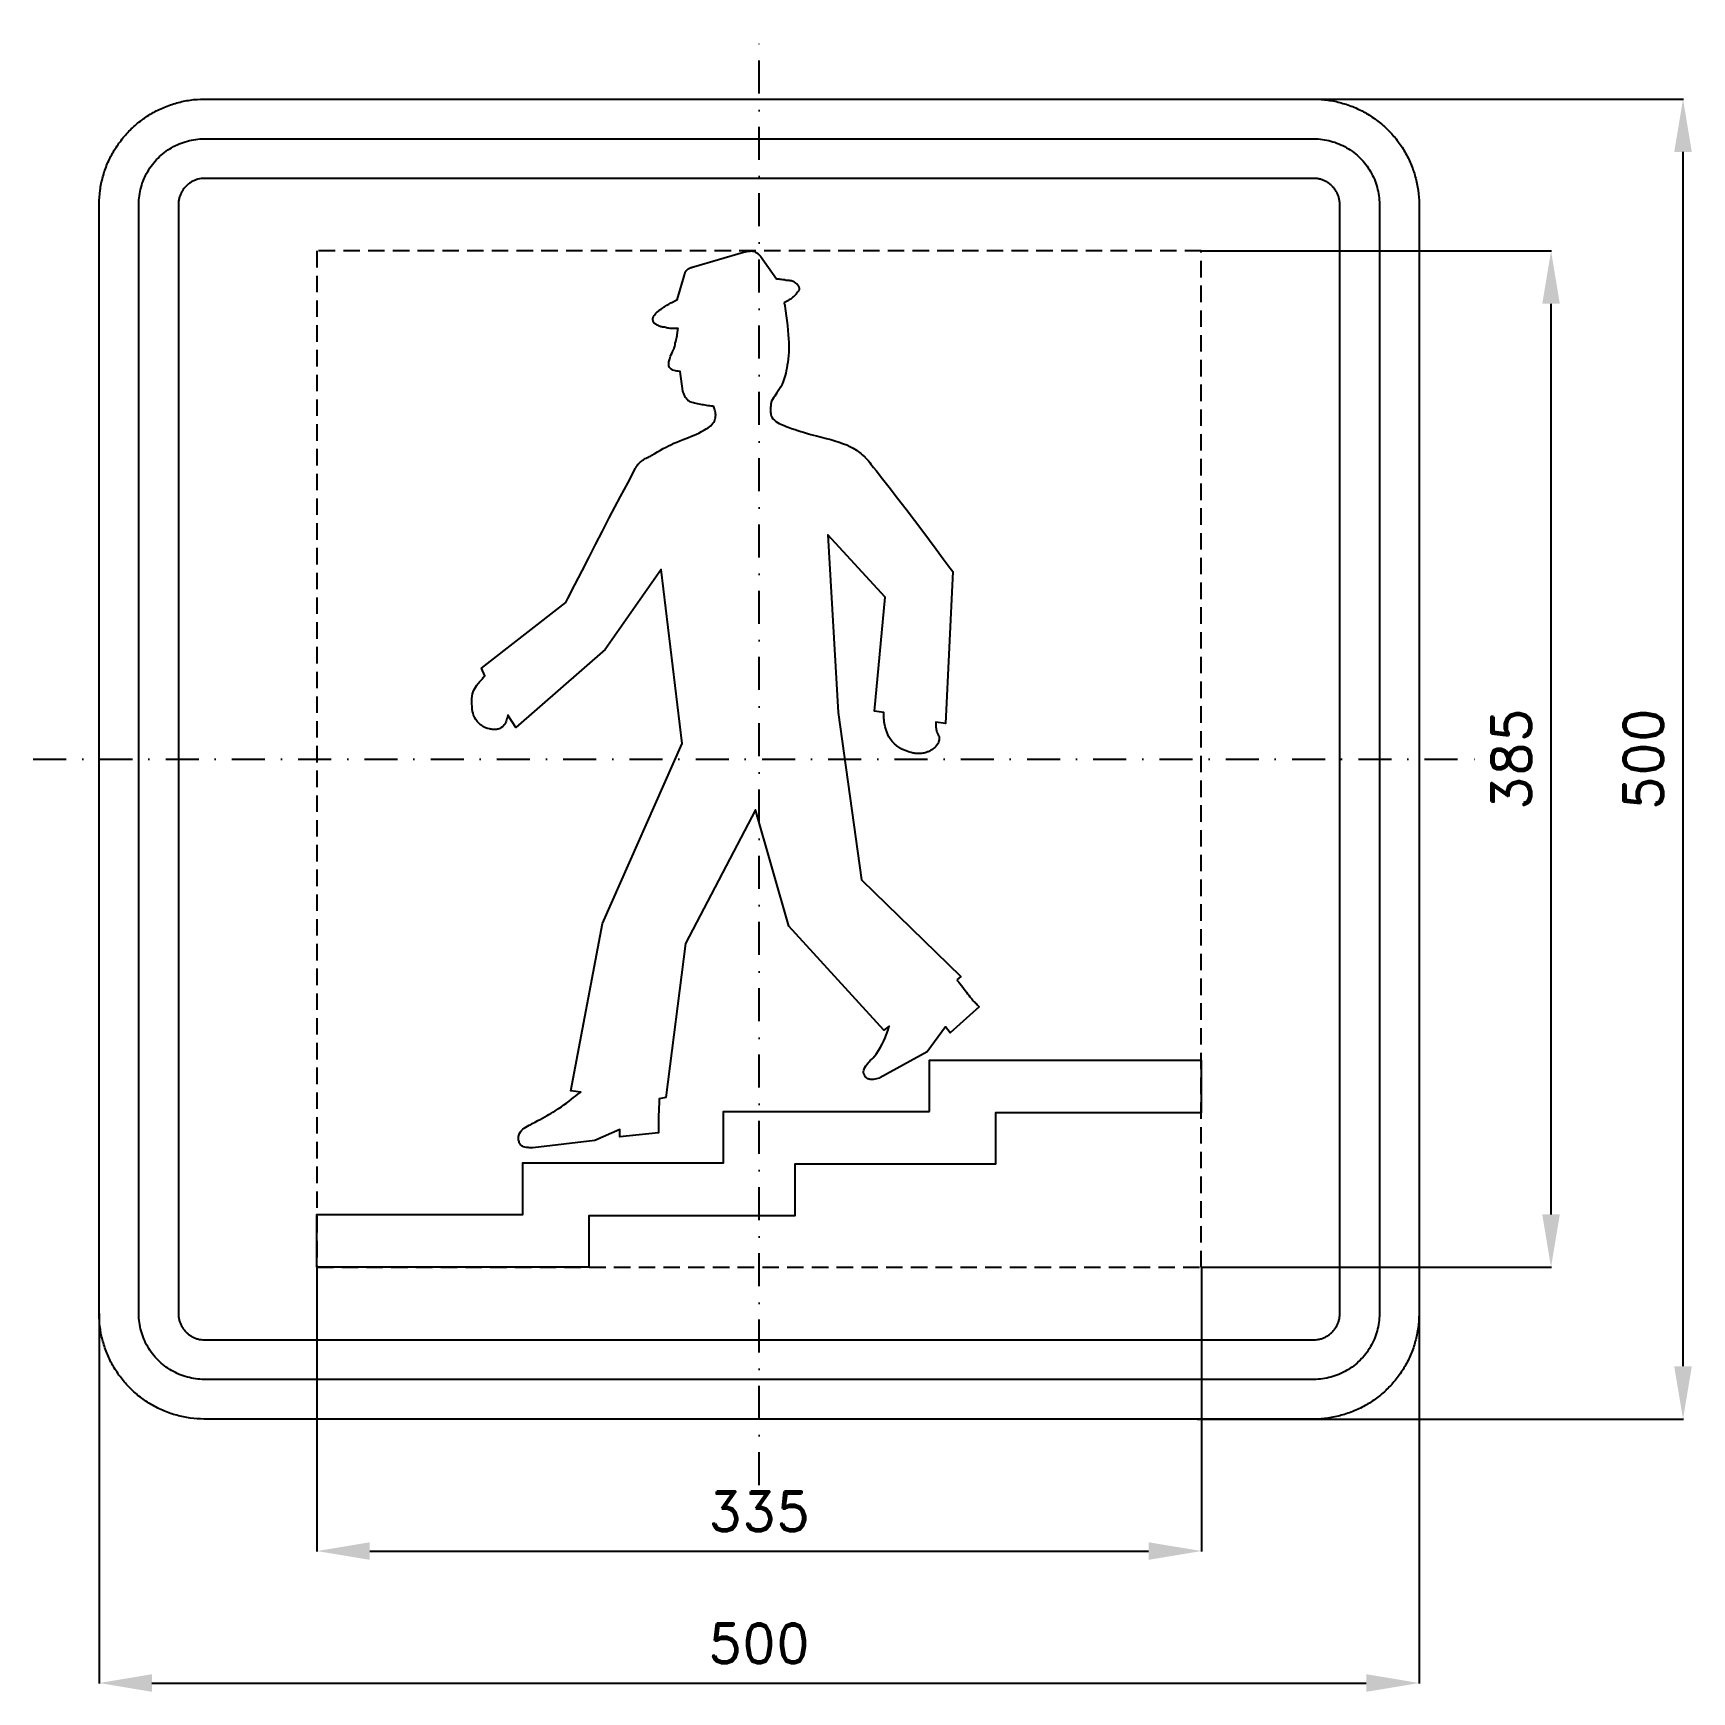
# Model space of a CAD drawing. Header units: millimetres. Extents: x -275 to 353, y -353 to 275.
import ezdxf

# ---------------------------------------------------------------- set-up
doc = ezdxf.new("R2010")
doc.units = ezdxf.units.MM
doc.header["$LTSCALE"] = 5
doc.linetypes.add('ČERCHOVANÁX2', pattern=[2, 1, -0.5, 0, -0.5])
doc.linetypes.add('ČÁRKOVANÁX2', pattern=[1.5, 1, -0.5])
doc.layers.add('Kóty', color=2, linetype='Continuous')
doc.layers.add('Značka', color=7, linetype='Continuous')
doc.styles.get("Standard").update_dxf_attribs({"font": 'romand.shx', "height": 15})
doc.dimstyles.get("Standard").update_dxf_attribs({"dimtxt": 15, "dimasz": 20, "dimexe": 0.18, "dimexo": 0.0625, "dimgap": 7.5, "dimtad": 1, "dimdec": 0, "dimzin": 0, "dimdsep": 46, "dimtxsty": 'Standard', "dimcen": 0.09, "dimadec": 0, "dimazin": 0, "dimtfac": 1, "dimtdec": 0, "dimtofl": 0, "dimtmove": 0, "dimatfit": 3, "dimfxl": 1, "dimtolj": 1, "dimtzin": 0, "dimarcsym": 0})

msp = doc.modelspace()

# ---------------------------------------------------------------- blocks, each defined once
blk = doc.blocks.new('*D0')
at = {"layer": 'Defpoints', "color": 0, "transparency": 16777216}
for p in [(151.8, 250), (350, 250), (165.85, -250)]:
    blk.add_point(p, dxfattribs=at)
at = {"layer": 'Kóty', "color": 0, "lineweight": -2, "transparency": 16777216}
for p, q in [((151.86, 250), (350.18, 250)), ((350, -230), (350, 230)), ((165.91, -250), (350.18, -250))]:
    blk.add_line(p, q, dxfattribs=at)
at = {"layer": 'Kóty', "color": 0, "transparency": 16777216}
for points in [[(346.67, 230), (353.33, 230), (350, 250)], [(346.67, -230), (353.33, -230), (350, -250)]]:
    blk.add_solid(points, dxfattribs=at)
at = {"layer": 'Kóty', "color": 0, "transparency": 16777216, "insert": (335, 0), "char_height": 15, "attachment_point": 5, "rotation": 90}
blk.add_mtext('\\A1;500', dxfattribs=at)
blk = doc.blocks.new('*D1')
at = {"layer": 'Defpoints', "color": 0, "transparency": 16777216}
for p in [(167.5, 192.5), (300, 192.5), (167.5, -192.5)]:
    blk.add_point(p, dxfattribs=at)
at = {"layer": 'Kóty', "color": 0, "lineweight": -2, "transparency": 16777216}
for p, q in [((167.56, 192.5), (300.18, 192.5)), ((300, -172.5), (300, 172.5)), ((167.56, -192.5), (300.18, -192.5))]:
    blk.add_line(p, q, dxfattribs=at)
at = {"layer": 'Kóty', "color": 0, "transparency": 16777216}
for points in [[(296.67, 172.5), (303.33, 172.5), (300, 192.5)], [(296.67, -172.5), (303.33, -172.5), (300, -192.5)]]:
    blk.add_solid(points, dxfattribs=at)
at = {"layer": 'Kóty', "color": 0, "transparency": 16777216, "insert": (285, 0), "char_height": 15, "attachment_point": 5, "rotation": 90}
blk.add_mtext('\\A1;385', dxfattribs=at)
blk = doc.blocks.new('*D2')
at = {"layer": 'Defpoints', "color": 0, "transparency": 16777216}
for p in [(-167.5, -192.5), (167.56, -192.5), (167.56, -300)]:
    blk.add_point(p, dxfattribs=at)
at = {"layer": 'Kóty', "color": 0, "lineweight": -2, "transparency": 16777216}
for p, q in [((-167.5, -192.56), (-167.5, -300.18)), ((167.56, -192.56), (167.56, -300.18)), ((-147.5, -300), (147.56, -300))]:
    blk.add_line(p, q, dxfattribs=at)
at = {"layer": 'Kóty', "color": 0, "transparency": 16777216}
for points in [[(-147.5, -296.67), (-147.5, -303.33), (-167.5, -300)], [(147.56, -296.67), (147.56, -303.33), (167.56, -300)]]:
    blk.add_solid(points, dxfattribs=at)
at = {"layer": 'Kóty', "color": 0, "transparency": 16777216, "insert": (0.03, -285), "char_height": 15, "attachment_point": 5}
blk.add_mtext('\\A1;335', dxfattribs=at)
blk = doc.blocks.new('*D3')
at = {"layer": 'Defpoints', "color": 0, "transparency": 16777216}
for p in [(250, -192.5), (-250, -210), (250, -350)]:
    blk.add_point(p, dxfattribs=at)
at = {"layer": 'Kóty', "color": 0, "lineweight": -2, "transparency": 16777216}
for p, q in [((250, -192.56), (250, -350.18)), ((-250, -210.06), (-250, -350.18)), ((-230, -350), (230, -350))]:
    blk.add_line(p, q, dxfattribs=at)
at = {"layer": 'Kóty', "color": 0, "transparency": 16777216}
for points in [[(-230, -346.67), (-230, -353.33), (-250, -350)], [(230, -346.67), (230, -353.33), (250, -350)]]:
    blk.add_solid(points, dxfattribs=at)
at = {"layer": 'Kóty', "color": 0, "transparency": 16777216, "insert": (0, -335), "char_height": 15, "attachment_point": 5}
blk.add_mtext('\\A1;500', dxfattribs=at)

# ---------------------------------------------------------------- dimensions: what is measured, and where the dimension line sits
at = {"layer": 'Kóty'}
for base, p1, p2, picture, middle in [((350, 250), (165.85, -250), (151.801, 250), '*D0', (335, 0)), ((300, 192.5), (167.5, -192.5), (167.5, 192.5), '*D1', (285, 0))]:
    dim = msp.add_linear_dim(base=base, p1=p1, p2=p2, angle=90, dimstyle='Standard', dxfattribs=at)
    dim.commit()
    dim.dimension.update_dxf_attribs({"geometry": picture, "text_midpoint": middle})
for base, p1, p2, picture, middle in [((250, -350), (-250, -210), (250, -192.5), '*D3', (0, -335)), ((167.562, -300), (-167.5, -192.5), (167.562, -192.5), '*D2', (0.031, -285))]:
    dim = msp.add_linear_dim(base=base, p1=p1, p2=p2, dimstyle='Standard', dxfattribs=at)
    dim.commit()
    dim.dimension.update_dxf_attribs({"geometry": picture, "text_midpoint": middle})

# ---------------------------------------------------------------- linework, layer by layer
at = {"layer": 'Značka', "color": 6, "linetype": 'ČERCHOVANÁX2', "ltscale": 2.5}
for points in [[(0, -275), (0, 275)], [(-275, 0), (275, 0)]]:
    msp.add_lwpolyline(points, dxfattribs=at)
at = {"layer": 'Značka', "color": 5}
for points in [[(-210, -250), (-210.157, -250), (-210.314, -249.999, -0.0321795), (-215.479, -249.637, -0.0354417), (-220.555, -248.582, -0.0362703), (-225.464, -246.923, -0.0344214), (-230.091, -244.589, -0.0337228), (-234.402, -241.714, -0.0340857), (-238.284, -238.284, -0.0342101), (-241.717, -234.403, -0.0342303), (-244.589, -230.091, -0.0340422), (-246.906, -225.46, -0.0334123), (-248.582, -220.555, -0.0341272), (-249.654, -215.477, -0.0367437), (-249.999, -210.314), (-250, -210.157), (-250, -210), (-250, 210), (-250, 210.157), (-249.999, 210.314, -0.0321794), (-249.637, 215.479, -0.0354442), (-248.582, 220.555, -0.0362649), (-246.923, 225.464, -0.0344166), (-244.589, 230.091, -0.0337177), (-241.714, 234.402, -0.0340796), (-238.284, 238.284, -0.0342128), (-234.403, 241.717, -0.0342224), (-230.091, 244.589, -0.0340475), (-225.46, 246.906, -0.033405), (-220.555, 248.582, -0.0341289), (-215.477, 249.654, -0.0367407), (-210.314, 249.999), (-210.157, 250), (-210, 250), (210, 250), (210.157, 250), (210.314, 249.999, -0.0321794), (215.479, 249.637, -0.0354428), (220.555, 248.582, -0.0362594), (225.464, 246.923, -0.0344088), (230.091, 244.589, -0.0337189), (234.402, 241.714, -0.0340731), (238.284, 238.284, -0.0342144), (241.717, 234.403, -0.0342259), (244.589, 230.091, -0.0340499), (246.906, 225.46, -0.0334066), (248.582, 220.555, -0.0341277), (249.654, 215.477, -0.0367414), (249.999, 210.314), (250, 210.157), (250, 210), (250, -210), (250, -210.157), (249.999, -210.314, -0.0321795), (249.637, -215.479, -0.0354421), (248.582, -220.555, -0.0362592), (246.923, -225.464, -0.0344116), (244.589, -230.091, -0.033722), (241.714, -234.402, -0.0340791), (238.284, -238.284, -0.0342076), (234.403, -241.717, -0.0342334), (230.091, -244.589, -0.0340472), (225.46, -246.906, -0.0334177), (220.555, -248.582, -0.0341277), (215.477, -249.654, -0.0367473), (210.314, -249.999), (210.157, -250), (210, -250), (-210, -250)], [(-210, -235), (-210.098, -235), (-210.196, -234.999, -0.0321795), (-213.424, -234.773, -0.0354416), (-216.597, -234.114, -0.0362629), (-219.665, -233.077, -0.0344152), (-222.557, -231.618, -0.0337193), (-225.251, -229.821, -0.034085), (-227.678, -227.678, -0.0342046), (-229.823, -225.252, -0.034229), (-231.618, -222.557, -0.0340469), (-233.066, -219.663, -0.0334131), (-234.114, -216.597, -0.0341266), (-234.784, -213.423, -0.0367459), (-234.999, -210.196), (-235, -210.098), (-235, -210), (-235, 210), (-235, 210.098), (-234.999, 210.196, -0.0321788), (-234.773, 213.424, -0.0354481), (-234.114, 216.597, -0.0362683), (-233.077, 219.665, -0.0344122), (-231.618, 222.557, -0.0337222), (-229.821, 225.251, -0.0340955), (-227.678, 227.678, -0.0341878), (-225.252, 229.823, -0.0342259), (-222.557, 231.618, -0.0340259), (-219.663, 233.066, -0.0334071), (-216.597, 234.114, -0.0341381), (-213.423, 234.784, -0.0367365), (-210.196, 234.999), (-210.098, 235), (-210, 235), (210, 235), (210.098, 235), (210.196, 234.999, -0.0321976), (213.424, 234.773, -0.0354366), (216.597, 234.114, -0.0362483), (219.665, 233.077, -0.0343996), (222.557, 231.618, -0.0337259), (225.251, 229.821, -0.0340903), (227.678, 227.678, -0.0341924), (229.823, 225.252, -0.0342246), (231.618, 222.557, -0.0340342), (233.066, 219.663, -0.033413), (234.114, 216.597, -0.0341406), (234.784, 213.423, -0.0367343), (234.999, 210.196), (235, 210.098), (235, 210), (235, -210), (235, -210.098), (234.999, -210.196, -0.0321983), (234.773, -213.424, -0.0354324), (234.114, -216.597, -0.0362459), (233.077, -219.665, -0.0344078), (231.618, -222.557, -0.0337232), (229.821, -225.251, -0.034081), (227.678, -227.678, -0.0342138), (225.252, -229.823, -0.0342285), (222.557, -231.618, -0.0340468), (219.663, -233.066, -0.0334175), (216.597, -234.114, -0.0341268), (213.423, -234.784, -0.036739), (210.196, -234.999), (210.098, -235), (210, -235), (-210, -235)], [(-210, -220), (210, -220), (210.039, -220), (210.079, -220, 0.032183), (211.37, -219.909, 0.0354467), (212.639, -219.646, 0.0362744), (213.866, -219.231, 0.0344144), (215.023, -218.647, 0.033745), (216.1, -217.928, 0.0340968), (217.071, -217.071, 0.0341871), (217.929, -216.101, 0.0342063), (218.647, -215.023, 0.0340292), (219.227, -213.865, 0.0334622), (219.646, -212.639, 0.0341275), (219.914, -211.369, 0.036765), (220, -210.079), (220, -210.039), (220, -210), (220, 210), (220, 210.039), (220, 210.079, 0.032183), (219.909, 211.37, 0.0354928), (219.646, 212.639, 0.0362965), (219.231, 213.866, 0.0344255), (218.647, 215.023, 0.0337541), (217.928, 216.1, 0.0340968), (217.071, 217.071, 0.0342115), (216.101, 217.929, 0.0341795), (215.023, 218.647, 0.0340137), (213.865, 219.227, 0.0334698), (212.639, 219.646, 0.0341235), (211.369, 219.914, 0.0367638), (210.079, 220), (210.039, 220), (210, 220), (-210, 220), (-210.039, 220), (-210.079, 220), (-211.37, 219.909), (-212.639, 219.646, 0.0362814), (-213.866, 219.231, 0.0344198), (-215.023, 218.647, 0.033728), (-216.1, 217.928, 0.0340771), (-217.071, 217.071, 0.0342342), (-217.929, 216.101, 0.0342041), (-218.647, 215.023, 0.0340291), (-219.227, 213.865, 0.0334198), (-219.646, 212.639, 0.0341179), (-219.914, 211.369, 0.0367402), (-220, 210.079), (-220, 210.039), (-220, 210), (-220, -210), (-220, -210.039), (-220, -210.079, 0.0321735), (-219.909, -211.37, 0.0354428), (-219.646, -212.639, 0.0362649), (-219.231, -213.866, 0.0344139), (-218.647, -215.023, 0.0337189), (-217.928, -216.1, 0.0340819), (-217.071, -217.071, 0.0342185), (-216.101, -217.929, 0.0342259), (-215.023, -218.647, 0.0340499), (-213.865, -219.227, 0.0334066), (-212.639, -219.646, 0.0341277), (-211.369, -219.914, 0.0367414), (-210.079, -220), (-210.039, -220), (-210, -220)], [(74.89, -83.632), (74.97, -83.723), (75.05, -83.815), (75.61, -84.47), (76.14, -85.138), (76.65, -85.788), (77.15, -86.444), (77.65, -87.113), (78.15, -87.784), (78.55, -88.33), (78.96, -88.874), (79.4, -89.46), (79.85, -90.04), (79.93, -90.142), (80.01, -90.244), (80.05, -90.303), (80.1, -90.361), (80.19, -90.475), (80.29, -90.589), (80.53, -90.875), (80.78, -91.158), (81.12, -91.533), (81.46, -91.903), (81.81, -92.264), (82.15, -92.621), (82.42, -92.894), (82.69, -93.167), (82.96, -93.441), (83.24, -93.714), (83.29, -93.76), (83.33, -93.805), (72.34, -103.727), (70.55, -101.437), (63.64, -110.849), (45.74, -120.769), (45.66, -120.792), (45.58, -120.814), (45, -120.971), (44.42, -121.115), (43.87, -121.229), (43.32, -121.311, -0.0207193), (42.79, -121.353, -0.0268375), (42.26, -121.345, -0.0337055), (41.77, -121.284, -0.0473916), (41.29, -121.147), (41.12, -121.072), (40.95, -120.984), (40.78, -120.886), (40.63, -120.769), (40.46, -120.597), (40.32, -120.403), (40.21, -120.219), (40.1, -120.031), (40, -119.843), (39.91, -119.652), (39.83, -119.487), (39.76, -119.321), (39.69, -119.178), (39.63, -119.036), (39.61, -119.012), (39.6, -118.989), (39.59, -118.886), (39.59, -118.783), (39.58, -118.583), (39.59, -118.382), (39.65, -117.895), (39.78, -117.421), (40.04, -116.8), (40.38, -116.22), (40.81, -115.635), (41.27, -115.084), (41.68, -114.64), (42.1, -114.21), (42.65, -113.677), (43.18, -113.137), (44.3, -111.8), (45.29, -110.351), (46, -109.178), (46.66, -107.975), (47.24, -106.784), (47.77, -105.567), (48.15, -104.6), (48.51, -103.624), (48.87, -102.59), (49.2, -101.55), (49.26, -101.366), (49.32, -101.183), (47.27, -102.708), (11.22, -63.283), (-1.31, -19.278), (-27.91, -69.896), (-35.32, -128.146), (-37.88, -128.654), (-37.88, -128.792), (-37.88, -128.93), (-37.89, -129.891), (-37.92, -130.853), (-37.95, -131.769), (-37.99, -132.684), (-38.03, -133.6), (-38.06, -134.515), (-38.09, -135.248), (-38.11, -135.981), (-38.13, -136.896), (-38.14, -137.812), (-38.14, -138.27), (-38.14, -138.728), (-38.14, -139.109), (-38.14, -139.491), (-38.14, -139.873), (-38.14, -140.254), (-38.14, -140.559), (-38.14, -140.864), (-38.14, -141.188), (-38.14, -141.513), (-38.14, -141.57), (-38.14, -141.627), (-52.71, -143.153), (-52.71, -140.355), (-62.176, -144.425), (-85.702, -147.223), (-85.794, -147.223), (-85.887, -147.223), (-86.522, -147.22, -0.0083343), (-87.158, -147.202, -0.0127416), (-87.727, -147.166, -0.0185356), (-88.294, -147.094), (-88.803, -146.989), (-89.296, -146.824), (-89.641, -146.657), (-89.958, -146.442), (-90.102, -146.319), (-90.232, -146.184), (-90.407, -145.949), (-90.561, -145.697), (-90.706, -145.444), (-90.836, -145.184), (-90.95, -144.89), (-91.036, -144.586), (-91.106, -144.265), (-91.151, -143.939), (-91.172, -143.643), (-91.17, -143.346), (-91.138, -142.993), (-91.073, -142.645), (-90.82, -141.886), (-90.42, -141.195), (-89.999, -140.683), (-89.511, -140.232), (-88.95, -139.801), (-88.36, -139.412), (-87.714, -139.028), (-87.055, -138.664), (-86.782, -138.516), (-86.51, -138.367), (-86.234, -138.216), (-85.958, -138.066), (-84.877, -137.51), (-83.789, -136.964), (-82.908, -136.504), (-82.035, -136.03), (-81.172, -135.554), (-80.314, -135.07), (-79.632, -134.675), (-78.954, -134.274), (-78.106, -133.758), (-77.263, -133.233), (-76.076, -132.474), (-74.907, -131.688), (-73.937, -131.001), (-72.98, -130.295), (-72.017, -129.569), (-71.061, -128.835), (-70.287, -128.235), (-69.514, -127.633), (-68.681, -126.985), (-67.845, -126.34), (-67.695, -126.225), (-67.546, -126.111), (-71.382, -125.602), (-59.363, -62.265), (-29.19, 5.904), (-37.11, 71.785), (-58.34, 41.517), (-92.095, 12.009), (-95.164, 16.589), (-95.187, 16.509), (-95.209, 16.429), (-95.358, 15.891), (-95.506, 15.354), (-95.645, 14.878), (-95.8, 14.408), (-95.968, 13.972), (-96.168, 13.549), (-96.348, 13.232), (-96.556, 12.933), (-96.863, 12.581), (-97.21, 12.264), (-97.801, 11.83, -0.0504952), (-98.453, 11.508, -0.0492267), (-99.154, 11.309, -0.0326427), (-99.883, 11.227, -0.0267938), (-100.674, 11.22, -0.0258274), (-101.459, 11.296, -0.0228883), (-102.181, 11.43), (-102.889, 11.629), (-103.645, 11.91), (-104.37, 12.264, -0.0362025), (-105.32, 12.868, -0.0375695), (-106.171, 13.605), (-106.788, 14.286), (-107.319, 15.035), (-107.769, 15.83), (-108.134, 16.67), (-108.37, 17.364), (-108.536, 18.075), (-108.649, 18.981), (-108.718, 19.895), (-108.82, 20.987), (-108.873, 22.079), (-108.826, 22.961), (-108.694, 23.837), (-108.511, 24.673), (-108.262, 25.49), (-108.028, 26.103), (-107.752, 26.699), (-107.372, 27.388), (-106.927, 28.035), (-106.568, 28.481), (-106.192, 28.912), (-105.885, 29.261), (-105.577, 29.608), (-105.271, 29.953), (-104.964, 30.297), (-104.718, 30.577), (-104.473, 30.859), (-104.21, 31.168), (-103.951, 31.481), (-103.905, 31.539), (-103.859, 31.596), (-105.137, 34.394), (-73.172, 59.322), (-72.792, 60.067), (-72.413, 60.811), (-69.749, 66.04), (-67.086, 71.27), (-64.53, 76.284), (-61.967, 81.294), (-59.372, 86.338), (-56.768, 91.378), (-54.66, 95.442), (-52.53, 99.492), (-49.79, 104.578), (-47.09, 109.685), (-46.91, 110.034), (-46.72, 110.378), (-46.56, 110.643), (-46.39, 110.902), (-46.22, 111.151), (-46.04, 111.393), (-45.89, 111.583), (-45.73, 111.769), (-45.52, 112.004), (-45.3, 112.23), (-45.01, 112.509), (-44.7, 112.775), (-44.42, 113), (-44.14, 113.214), (-43.83, 113.428), (-43.51, 113.628), (-43.17, 113.822), (-42.82, 114.001), (-42.68, 114.071), (-42.53, 114.138), (-42.38, 114.201), (-42.23, 114.264, 0.03291), (-40.86, 114.962), (-39.54, 115.76), (-38.46, 116.395), (-37.38, 117.012), (-36.3, 117.619), (-35.22, 118.216), (-34.36, 118.677), (-33.48, 119.115), (-32.36, 119.628), (-31.23, 120.115), (-30.02, 120.626), (-28.8, 121.114), (-27.76, 121.501), (-26.72, 121.882), (-25.66, 122.283), (-24.6, 122.707), (-23.74, 123.077), (-22.89, 123.484), (-21.82, 124.078), (-20.75, 124.693), (-20.04, 125.089), (-19.34, 125.511), (-18.81, 125.889), (-18.31, 126.31), (-17.87, 126.738), (-17.47, 127.204), (-17.17, 127.626), (-16.94, 128.082), (-16.78, 128.542), (-16.66, 129.017), (-16.54, 129.468), (-16.46, 129.923), (-16.44, 130.377), (-16.48, 130.834), (-16.55, 131.314), (-16.64, 131.788), (-16.75, 132.223), (-16.87, 132.655), (-16.99, 133.058), (-17.12, 133.458), (-17.15, 133.527), (-17.17, 133.597), (-17.26, 133.607), (-17.35, 133.619), (-17.54, 133.642), (-17.72, 133.666), (-18.18, 133.724), (-18.64, 133.782), (-19.26, 133.865), (-19.87, 133.954), (-20.48, 134.049), (-21.1, 134.15), (-21.59, 134.238), (-22.08, 134.337), (-22.69, 134.478), (-23.31, 134.613), (-23.87, 134.713), (-24.44, 134.81), (-24.91, 134.91), (-25.37, 135.036), (-25.81, 135.183), (-26.23, 135.368), (-26.54, 135.537), (-26.82, 135.746), (-27.12, 136.056), (-27.4, 136.394), (-27.64, 136.686), (-27.87, 136.987), (-28.04, 137.261), (-28.18, 137.548), (-28.32, 137.858), (-28.44, 138.172), (-28.55, 138.442), (-28.65, 138.714), (-28.77, 139.024), (-28.89, 139.333), (-28.91, 139.389), (-28.93, 139.446), (-29.95, 146.823), (-30.03, 146.834), (-30.12, 146.846), (-30.67, 146.928), (-31.23, 147.021), (-31.72, 147.119), (-32.21, 147.245), (-32.64, 147.388), (-33.06, 147.578), (-33.34, 147.748), (-33.6, 147.954), (-33.71, 148.066), (-33.81, 148.187), (-33.94, 148.388), (-34.05, 148.603), (-34.17, 148.931), (-34.24, 149.271), (-34.26, 149.653), (-34.23, 150.036), (-34.17, 150.459), (-34.08, 150.875), (-33.98, 151.275), (-33.86, 151.671), (-33.71, 152.176), (-33.53, 152.673), (-33.27, 153.282), (-32.99, 153.882), (-32.77, 154.347), (-32.57, 154.816), (-32.37, 155.272), (-32.2, 155.733), (-32.06, 156.109), (-31.96, 156.491), (-31.85, 156.998), (-31.74, 157.506), (-31.58, 158.15), (-31.42, 158.793), (-31.3, 159.334), (-31.2, 159.879), (-31.1, 160.435), (-31.01, 160.991), (-30.94, 161.45), (-30.88, 161.909), (-30.81, 162.414), (-30.74, 162.92), (-30.73, 163.011), (-30.72, 163.102), (-30.73, 163.102), (-30.74, 163.102), (-30.76, 163.102), (-30.78, 163.102), (-30.83, 163.102), (-30.87, 163.102), (-30.91, 163.102), (-30.95, 163.102), (-30.99, 163.102), (-31.03, 163.102), (-31.07, 163.102), (-31.11, 163.102), (-31.16, 163.102), (-31.21, 163.102), (-31.22, 163.102), (-31.23, 163.102), (-31.3, 163.102), (-31.37, 163.102), (-31.51, 163.102), (-31.65, 163.102), (-31.99, 163.104), (-32.34, 163.109), (-32.8, 163.121), (-33.26, 163.145), (-33.72, 163.181), (-34.18, 163.235), (-34.64, 163.307), (-35.1, 163.403), (-35.28, 163.449), (-35.47, 163.498), (-35.58, 163.532), (-35.7, 163.567), (-35.77, 163.588), (-35.84, 163.611), (-35.88, 163.611), (-35.93, 163.612), (-36.02, 163.614), (-36.11, 163.618), (-36.34, 163.633), (-36.57, 163.659), (-36.88, 163.709), (-37.19, 163.78), (-37.5, 163.874), (-37.8, 163.99), (-38.05, 164.103), (-38.29, 164.23), (-38.56, 164.388), (-38.81, 164.561), (-38.86, 164.594), (-38.9, 164.628), (-38.94, 164.64), (-38.97, 164.652), (-39.04, 164.679), (-39.11, 164.708), (-39.26, 164.791), (-39.41, 164.888), (-39.59, 165.032), (-39.75, 165.195), (-39.88, 165.362), (-40, 165.542), (-40.07, 165.697), (-40.13, 165.86), (-40.17, 165.983), (-40.18, 166.109), (-40.18, 166.132), (-40.18, 166.154), (-40.19, 166.189), (-40.2, 166.223), (-40.22, 166.291), (-40.23, 166.361), (-40.25, 166.53), (-40.25, 166.7), (-40.22, 166.923), (-40.16, 167.141), (-40.09, 167.351), (-40, 167.554), (-39.93, 167.706), (-39.85, 167.857), (-39.76, 168.025), (-39.67, 168.189), (-39.41, 168.547), (-39.12, 168.879), (-38.88, 169.136), (-38.64, 169.385), (-38.39, 169.614), (-38.13, 169.831), (-37.92, 169.994), (-37.7, 170.144), (-37.41, 170.312), (-37.11, 170.478), (-36.63, 170.816), (-36.16, 171.171), (-35.75, 171.443), (-35.32, 171.695), (-34.9, 171.944), (-34.48, 172.187), (-34.15, 172.372), (-33.82, 172.562), (-33.43, 172.805), (-33.02, 173.023), (-32.77, 173.132), (-32.51, 173.243), (-32.31, 173.349), (-32.12, 173.464), (-31.92, 173.578), (-31.73, 173.69), (-31.57, 173.778), (-31.41, 173.861), (-31.23, 173.945), (-31.05, 174.016), (-31.01, 174.028), (-30.98, 174.04), (-28.42, 182.943), (-28.41, 182.989), (-28.4, 183.034), (-28.32, 183.334), (-28.23, 183.631), (-28.15, 183.887), (-28.06, 184.139), (-27.97, 184.364), (-27.86, 184.584), (-27.77, 184.743), (-27.68, 184.896), (-27.54, 185.07), (-27.4, 185.232), (-27.13, 185.481), (-26.84, 185.701), (-26.61, 185.853), (-26.36, 185.987), (-26.11, 186.104), (-25.86, 186.206), (-25.64, 186.281), (-25.42, 186.348), (-25.18, 186.416), (-24.93, 186.48), (-24.89, 186.492), (-24.84, 186.504), (-5.92, 192.099), (-5.84, 192.112), (-5.76, 192.124), (-5.21, 192.213), (-4.67, 192.306), (-4.19, 192.386), (-3.7, 192.453, -0.0157473), (-3.25, 192.494, -0.0233428), (-2.79, 192.5, -0.0259603), (-2.41, 192.471, -0.0320668), (-2.03, 192.397), (-1.66, 192.275), (-1.31, 192.099), (-1.07, 191.939), (-0.84, 191.764), (-0.65, 191.614), (-0.46, 191.46), (-0.29, 191.308), (-0.12, 191.153), (0.03, 191.017), (0.17, 190.879), (0.3, 190.749), (0.43, 190.619), (0.45, 190.597), (0.48, 190.574), (6.61, 181.925), (6.67, 181.925), (6.73, 181.925, -0.0108773), (7.15, 181.913), (7.57, 181.886), (7.99, 181.848), (8.41, 181.8), (8.83, 181.742), (9.25, 181.679), (9.58, 181.627), (9.91, 181.566), (10.31, 181.481), (10.71, 181.416, 0.0226761), (11.14, 181.39, -0.0174214), (11.58, 181.369, -0.0258467), (11.92, 181.323), (12.25, 181.247), (12.55, 181.154), (12.85, 181.037), (13.13, 180.897), (13.39, 180.728), (13.49, 180.653), (13.59, 180.573), (13.65, 180.52), (13.7, 180.466), (13.74, 180.432), (13.77, 180.399), (13.8, 180.387), (13.82, 180.375), (13.87, 180.348), (13.91, 180.319), (14.03, 180.233), (14.14, 180.138), (14.29, 179.991), (14.43, 179.833), (14.56, 179.662), (14.69, 179.485), (14.78, 179.345), (14.87, 179.202), (14.95, 179.063), (15.03, 178.921), (15.04, 178.897), (15.05, 178.872), (15.06, 178.838), (15.07, 178.804), (15.09, 178.736), (15.11, 178.667), (15.14, 178.498), (15.15, 178.327), (15.15, 178.106), (15.12, 177.888), (15.06, 177.678), (14.98, 177.474), (14.91, 177.319), (14.82, 177.172), (14.68, 177.001), (14.54, 176.838), (14.26, 176.492), (13.99, 176.146), (13.75, 175.879), (13.51, 175.622), (13.26, 175.372), (13, 175.13), (12.79, 174.94), (12.57, 174.755), (12.28, 174.517), (11.98, 174.294), (11.69, 174.104), (11.39, 173.927), (11.13, 173.775), (10.87, 173.624), (10.6, 173.471), (10.33, 173.317), (10.12, 173.196), (9.91, 173.073), (9.7, 172.945), (9.5, 172.814), (9.46, 172.791), (9.43, 172.769), (9.68, 172.26), (9.72, 171.986), (9.75, 171.711), (10, 169.806), (10.26, 167.901), (10.49, 166.104), (10.71, 164.306), (10.91, 162.513), (11.07, 160.717), (11.16, 159.277), (11.23, 157.835), (11.27, 156.017), (11.22, 154.199), (11.12, 152.842), (10.98, 151.489), (10.85, 150.377), (10.69, 149.267), (10.5, 148.156), (10.28, 147.053), (10.07, 146.161), (9.85, 145.27), (9.55, 144.124), (9.17, 143.007), (8.71, 142.021), (8.17, 141.07), (7.72, 140.303), (7.25, 139.545), (6.77, 138.8), (6.29, 138.06), (5.9, 137.47), (5.51, 136.878), (5.11, 136.244), (4.71, 135.604), (4.64, 135.49), (4.57, 135.376), (4.56, 135.274), (4.55, 135.172), (4.52, 134.968), (4.5, 134.764), (4.45, 134.27), (4.4, 133.776), (4.35, 133.151), (4.32, 132.524), (4.31, 131.941), (4.35, 131.36), (4.4, 130.929), (4.48, 130.501), (4.62, 130), (4.82, 129.526), (5.26, 128.901), (5.81, 128.365), (6.35, 127.934), (6.93, 127.554), (7.59, 127.181), (8.27, 126.846), (8.85, 126.581), (9.44, 126.328), (10.2, 126.01), (10.96, 125.71), (12.3, 125.253), (13.65, 124.835), (14.72, 124.498), (15.79, 124.158), (16.84, 123.832), (17.9, 123.514), (18.74, 123.265), (19.58, 123.016), (20.64, 122.703), (21.7, 122.403), (23.59, 121.924), (25.49, 121.463), (27.11, 121.039), (28.72, 120.574), (30.34, 120.065), (31.93, 119.495), (33.18, 118.995), (34.4, 118.441), (35.67, 117.799), (36.88, 117.078), (37.09, 116.943), (37.3, 116.807), (37.34, 116.785), (37.37, 116.762), (37.44, 116.717), (37.5, 116.671), (37.66, 116.558), (37.81, 116.442), (38, 116.292), (38.19, 116.137), (38.36, 115.986), (38.53, 115.831), (38.69, 115.679), (38.84, 115.526), (38.91, 115.465), (38.97, 115.403), (39.03, 115.342), (39.09, 115.281), (39.36, 115.056), (39.64, 114.838), (39.88, 114.616), (40.1, 114.379), (40.33, 114.129), (40.56, 113.879), (40.75, 113.677), (40.93, 113.475), (41.13, 113.266), (41.32, 113.062), (41.36, 113.027), (41.39, 112.993), (41.89, 112.374), (42.38, 111.755), (43.37, 110.517), (44.35, 109.278), (46.8, 106.174), (49.23, 103.059), (52.45, 98.894), (55.65, 94.714), (58.84, 90.517), (62.01, 86.307), (64.54, 82.926), (67.06, 79.538), (69.74, 75.923), (72.42, 72.303), (72.89, 71.662), (73.36, 71.022), (70.55, 13.536), (66.97, 14.045), (66.97, 13.988), (66.97, 13.93), (66.97, 13.531), (66.97, 13.132), (66.97, 12.76), (66.99, 12.388), (67, 12.028), (67.03, 11.669), (67.06, 11.395), (67.1, 11.123), (67.14, 10.848), (67.2, 10.575), (67.21, 10.53), (67.22, 10.484), (67.23, 10.449), (67.24, 10.415), (67.27, 10.346), (67.3, 10.278), (67.37, 10.104), (67.44, 9.933), (67.55, 9.703), (67.66, 9.476), (67.78, 9.247), (67.89, 9.018), (67.98, 8.836), (68.06, 8.651), (68.15, 8.458), (68.22, 8.262), (68.23, 8.228), (68.24, 8.194), (68.25, 8.114), (68.26, 8.034), (68.27, 7.871), (68.27, 7.709), (68.23, 7.293), (68.14, 6.885), (67.94, 6.329), (67.67, 5.804), (67.33, 5.281), (66.94, 4.797), (66.59, 4.425), (66.21, 4.083), (65.71, 3.701), (65.18, 3.362, -0.0344864), (64.09, 2.81, -0.0358968), (62.93, 2.416, -0.028415), (61.98, 2.208, -0.0269483), (61.02, 2.106, -0.0250615), (60.06, 2.095, -0.0231846), (59.1, 2.176, -0.017971), (58.34, 2.298), (57.58, 2.475), (56.64, 2.764), (55.71, 3.106), (54.38, 3.667, -0.032544), (53.11, 4.352), (52.12, 5.04), (51.23, 5.837), (50.42, 6.705), (49.69, 7.649), (49.18, 8.443), (48.77, 9.285), (48.38, 10.383), (48.04, 11.5), (47.81, 12.177), (47.61, 12.859), (47.49, 13.466), (47.41, 14.081), (47.35, 14.713), (47.31, 15.345), (47.29, 15.852), (47.28, 16.359), (47.28, 16.891), (47.27, 17.422), (47.27, 17.514), (47.27, 17.606), (43.69, 18.114), (47.79, 61.356), (26.05, 85.012), (29.89, 17.606), (38.84, -45.732), (76.43, -82.36), (74.89, -83.632)]]:
    msp.add_lwpolyline(points, format="xyb", dxfattribs=at)
at = {"layer": 'Značka', "color": 6, "linetype": 'ČÁRKOVANÁX2', "ltscale": 1.25}
msp.add_lwpolyline([(-167.5, -192.5), (167.5, -192.5), (167.5, 192.5), (-167.5, 192.5)], close=True, dxfattribs=at)
at = {"layer": 'Značka', "color": 5}
msp.add_lwpolyline([(64.5, -133.5), (64.5, -114), (167.5, -114), (167.5, -134), (89.5, -134), (89.5, -153.5), (13.5, -153.5), (13.5, -173), (-64.5, -173), (-64.5, -192.5), (-167.5, -192.5), (-167.5, -172.5), (-89.5, -172.5), (-89.5, -153), (-13.5, -153), (-13.5, -133.5), (64.5, -133.5)], dxfattribs=at)

msp.set_redraw_order([(e.dxf.handle, doc.entitydb.next_handle()) for e in msp.query("TEXT MTEXT ATTDEF DIMENSION ARC_DIMENSION")])  # texts and dimensions are drawn at this point

doc.saveas('drawing.dxf')
